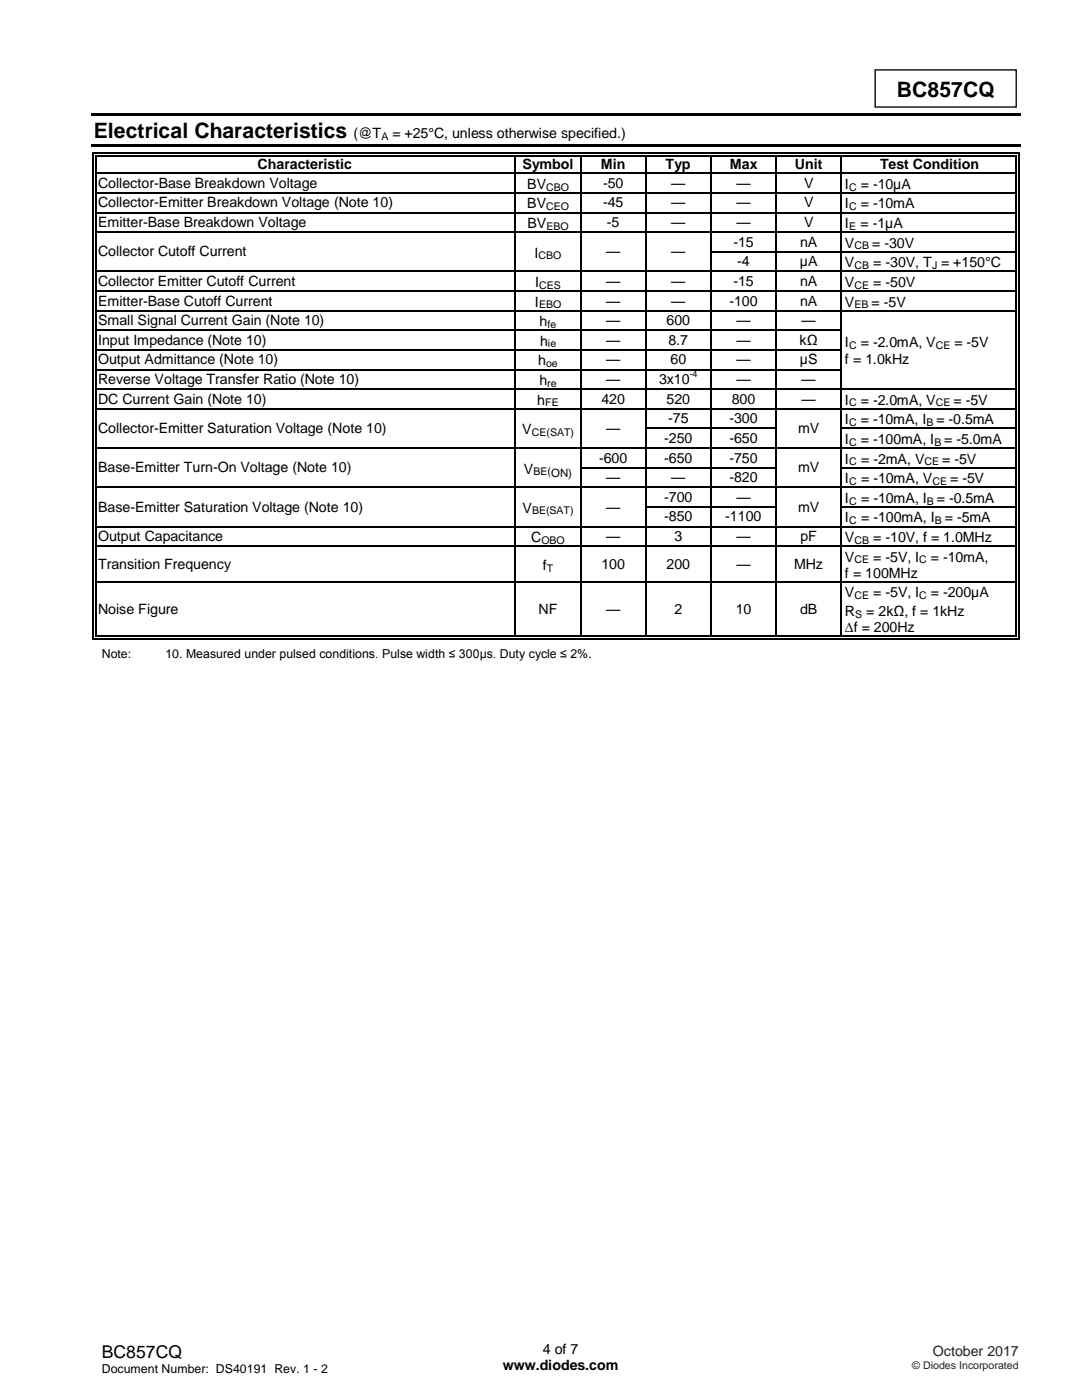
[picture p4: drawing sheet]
<svg xmlns="http://www.w3.org/2000/svg" width="216mm" height="279mm" viewBox="0 0 216 279" stroke-linecap="round" stroke-linejoin="round" font-family="sans-serif">
<defs><g id="words">
<g font-size="4.2">
<text x="179" y="19.3">BC857CQ</text>
<text x="18.7" y="27.5">Electrical Characteristics</text>
</g>
<text font-size="3.5" x="20.3" y="270.9">BC857CQ</text>
<g font-size="2.8">
<text x="70.5" y="27.5">(@T</text>
<text x="78.3" y="27.5">= +25°C, unless otherwise specified.)</text>
<text x="51.4" y="33.7">Characteristic</text>
<text x="104.2" y="33.7">Symbol</text>
<text x="119.9" y="33.7">Min</text>
<text x="132.8" y="33.7">Typ</text>
<text x="145.6" y="33.7">Max</text>
<text x="158.6" y="33.7">Unit</text>
<text x="175.6" y="33.7">Test Condition</text>
<text x="19.6" y="37.5">Collector-Base Breakdown Voltage</text>
<text x="19.6" y="41.4">Collector-Emitter Breakdown Voltage (Note 10)</text>
<text x="105.2" y="37.7">BV</text>
<text x="105.2" y="41.6">BV</text>
<text x="120.3" y="37.5">-50</text>
<text x="120.3" y="41.4">-45</text>
<text x="133.9" y="37.5">—</text>
<text x="133.9" y="41.4">—</text>
<text x="146.9" y="37.5">—</text>
<text x="146.9" y="41.4">—</text>
<text x="160.4" y="37.5">V</text>
<text x="160.4" y="41.4">V</text>
<text x="168.6" y="37.7">I</text>
<text x="168.6" y="41.6">I</text>
<text x="171.7" y="37.7">= -10µA</text>
<text x="171.7" y="41.6">= -10mA</text>
<text x="19.6" y="45.3">Emitter-Base Breakdown Voltage</text>
<text x="105.2" y="45.5">BV</text>
<text x="121.1" y="45.3">-5</text>
<text x="133.9" y="45.3">—</text>
<text x="146.9" y="45.3">—</text>
<text x="160.4" y="45.3">V</text>
<text x="168.6" y="45.5">I</text>
<text x="171.7" y="45.5">= -1µA</text>
<text x="19.6" y="51.2">Collector Cutoff Current</text>
<text x="106.7" y="51.4">I</text>
<text x="120.9" y="51.2">—</text>
<text x="133.9" y="51.2">—</text>
<text x="146.3" y="49.2">-15</text>
<text x="147.1" y="53.2">-4</text>
<text x="159.6" y="53.2">µA</text>
<text x="159.6" y="49.2">nA</text>
<text x="168.6" y="49.4">V</text>
<text x="168.6" y="53.3">V</text>
<text x="174" y="49.4">= -30V</text>
<text x="174.2" y="53.3">= -30V, T = +150°C</text>
<text x="19.6" y="57.1">Collector Emitter Cutoff Current</text>
<text x="106.8" y="57.2">I</text>
<text x="120.9" y="57.1">—</text>
<text x="133.9" y="57.1">—</text>
<text x="146.3" y="57.1">-15</text>
<text x="159.6" y="57.1">nA</text>
<text x="168.6" y="57.2">V</text>
<text x="174.2" y="57.2">= -50V</text>
<text x="19.6" y="61">Emitter-Base Cutoff Current</text>
<text x="19.6" y="64.9">Small Signal Current Gain (Note 10)</text>
<text x="106.7" y="61.2">I</text>
<text x="107.7" y="65.1">h</text>
<text x="120.9" y="61">—</text>
<text x="120.9" y="64.9">—</text>
<text x="133" y="64.9">600</text>
<text x="133.9" y="61">—</text>
<text x="145.5" y="61">-100</text>
<text x="146.9" y="64.9">—</text>
<text x="159.6" y="61">nA</text>
<text x="159.9" y="64.9">—</text>
<text x="168.6" y="61.2">V</text>
<text x="173.9" y="61.2">= -5V</text>
<text x="19.6" y="68.8">Input Impedance (Note 10)</text>
<text x="107.8" y="69">h</text>
<text x="120.9" y="68.8">—</text>
<text x="133.4" y="68.8">8.7</text>
<text x="146.9" y="68.8">—</text>
<text x="159.5" y="68.8">kΩ</text>
<text x="168.6" y="69.3">I</text>
<text x="171.7" y="69.3">= -2.0mA, V</text>
<text x="190.5" y="69.3">= -5V</text>
<text x="19.6" y="72.7">Output Admittance (Note 10)</text>
<text x="19.6" y="76.7">Reverse Voltage Transfer Ratio (Note 10)</text>
<text x="107.4" y="72.9">h</text>
<text x="107.6" y="76.8">h</text>
<text x="120.9" y="72.7">—</text>
<text x="120.9" y="76.7">—</text>
<text x="131.5" y="76.7">3x10</text>
<text x="133.8" y="72.7">60</text>
<text x="146.9" y="72.7">—</text>
<text x="146.9" y="76.7">—</text>
<text x="159.6" y="72.7">µS</text>
<text x="159.9" y="76.7">—</text>
<text x="168.6" y="72.6">f = 1.0kHz</text>
<text x="19.6" y="80.6">DC Current Gain (Note 10)</text>
<text x="107.2" y="80.7">h</text>
<text x="120" y="80.6">420</text>
<text x="133" y="80.6">520</text>
<text x="146" y="80.6">800</text>
<text x="159.9" y="80.6">—</text>
<text x="168.6" y="80.7">I</text>
<text x="171.7" y="80.7">= -2.0mA, V</text>
<text x="190.2" y="80.7">= -5V</text>
<text x="19.6" y="86.5">Collector-Emitter Saturation Voltage (Note 10)</text>
<text x="104.2" y="86.6">V</text>
<text x="120.9" y="86.5">—</text>
<text x="132.5" y="88.4">-250</text>
<text x="133.3" y="84.5">-75</text>
<text x="145.5" y="84.5">-300</text>
<text x="145.5" y="88.4">-650</text>
<text x="159.3" y="86.5">mV</text>
<text x="168.6" y="84.7">I</text>
<text x="168.6" y="88.6">I</text>
<text x="171.7" y="84.7">= -10mA, I</text>
<text x="171.7" y="88.6">= -100mA, I</text>
<text x="186.9" y="84.7">= -0.5mA</text>
<text x="188.4" y="88.6">= -5.0mA</text>
<text x="19.6" y="94.3">Base-Emitter Turn-On Voltage (Note 10)</text>
<text x="104.5" y="94.5">V</text>
<text x="119.5" y="92.3">-600</text>
<text x="132.5" y="92.3">-650</text>
<text x="145.5" y="92.3">-750</text>
<text x="159.3" y="94.3">mV</text>
<text x="168.6" y="92.5">I</text>
<text x="171.8" y="92.5">= -2mA, V</text>
<text x="188" y="92.5">= -5V</text>
<text x="120.9" y="96.2">—</text>
<text x="132.5" y="100.2">-700</text>
<text x="133.9" y="96.2">—</text>
<text x="145.5" y="96.2">-820</text>
<text x="146.9" y="100.2">—</text>
<text x="168.6" y="96.4">I</text>
<text x="168.6" y="100.3">I</text>
<text x="171.8" y="96.4">= -10mA, V</text>
<text x="171.8" y="100.3">= -10mA, I</text>
<text x="186.9" y="100.3">= -0.5mA</text>
<text x="189.6" y="96.4">= -5V</text>
<text x="19.6" y="102.1">Base-Emitter Saturation Voltage (Note 10)</text>
<text x="104.2" y="102.3">V</text>
<text x="120.9" y="102.1">—</text>
<text x="132.5" y="104.1">-850</text>
<text x="144.7" y="104.1">-1100</text>
<text x="159.3" y="102.1">mV</text>
<text x="168.6" y="104.2">I</text>
<text x="171.8" y="104.2">= -100mA, I</text>
<text x="188.5" y="104.2">= -5mA</text>
<text x="19.6" y="108">Output Capacitance</text>
<text x="19.6" y="113.5">Transition Frequency</text>
<text x="106" y="108.2">C</text>
<text x="108.3" y="113.7">f</text>
<text x="120" y="113.5">100</text>
<text x="120.9" y="108">—</text>
<text x="133" y="113.5">200</text>
<text x="134.6" y="108">3</text>
<text x="146.9" y="108">—</text>
<text x="146.9" y="113.5">—</text>
<text x="158.4" y="113.5">MHz</text>
<text x="159.7" y="108">pF</text>
<text x="168.6" y="108.2">V</text>
<text x="168.6" y="112.1">V</text>
<text x="174.2" y="108.2">= -10V, f = 1.0MHz</text>
<text x="174.2" y="112.1">= -5V, I</text>
<text x="185.8" y="112.1">= -10mA,</text>
<text x="168.6" y="115.4">f = 100MHz</text>
<text x="168.6" y="119.2">V</text>
<text x="174.2" y="119.2">= -5V, I</text>
<text x="185.8" y="119.2">= -200µA</text>
<text x="19.6" y="122.5">Noise Figure</text>
<text x="107.5" y="122.5">NF</text>
<text x="120.9" y="122.5">—</text>
<text x="134.6" y="122.5">2</text>
<text x="146.8" y="122.5">10</text>
<text x="159.6" y="122.5">dB</text>
<text x="168.6" y="122.9">R</text>
<text x="172.8" y="122.9">= 2kΩ, f = 1kHz</text>
<text x="168.6" y="126.2">∆f = 200Hz</text>
<text x="100.3" y="273.5">www.diodes.com</text>
<text x="108.3" y="270.3">4 of 7</text>
</g>
<text font-size="2.8" fill="#231f20" x="186.1" y="270.6">October 2017</text>
<g font-size="2.5">
<text x="20.3" y="131.3">Note:</text>
<text x="33" y="131.3">10. Measured under pulsed conditions. Pulse width ≤ 300µs. Duty cycle ≤ 2%.</text>
<text x="20.3" y="274">Document Number: DS40191 Rev. 1 - 2</text>
</g>
<g font-size="2.1">
<text x="76.1" y="27.9">A</text>
<text x="109" y="38">CBO</text>
<text x="109" y="41.9">CEO</text>
<text x="169.4" y="38">C</text>
<text x="169.4" y="41.9">C</text>
<text x="109" y="45.9">EBO</text>
<text x="169.4" y="45.9">E</text>
<text x="107.5" y="51.7">CBO</text>
<text x="170.5" y="49.7">CB</text>
<text x="170.5" y="53.7">CB</text>
<text x="186" y="53.7">J</text>
<text x="107.6" y="57.6">CES</text>
<text x="170.5" y="57.6">CE</text>
<text x="107.6" y="61.5">EBO</text>
<text x="109.2" y="65.4">fe</text>
<text x="170.5" y="61.5">EB</text>
<text x="109.3" y="69.3">ie</text>
<text x="169.4" y="69.7">C</text>
<text x="186.7" y="69.7">CE</text>
<text x="108.9" y="73.2">oe</text>
<text x="109.2" y="77.2">re</text>
<text x="108.8" y="81.1">FE</text>
<text x="169.4" y="81.1">C</text>
<text x="186.7" y="81.1">CE</text>
<text x="106.1" y="87">CE(SAT)</text>
<text x="169.4" y="85">C</text>
<text x="169.4" y="88.9">C</text>
<text x="184.9" y="85">B</text>
<text x="186.4" y="88.9">B</text>
<text x="106.5" y="94.9">BE(ON)</text>
<text x="169.4" y="92.9">C</text>
<text x="184.5" y="92.9">CE</text>
<text x="169.4" y="96.7">C</text>
<text x="169.4" y="100.7">C</text>
<text x="185" y="100.7">B</text>
<text x="186.1" y="96.7">CE</text>
<text x="106.2" y="102.6">BE(SAT)</text>
<text x="169.4" y="104.6">C</text>
<text x="186.5" y="104.6">B</text>
<text x="108" y="108.5">OBO</text>
<text x="170.5" y="108.5">CB</text>
<text x="170.5" y="112.4">CE</text>
<text x="183.4" y="112.4">C</text>
<text x="109.1" y="114.1">T</text>
<text x="170.5" y="119.6">CE</text>
<text x="183.4" y="119.6">C</text>
<text x="170.6" y="123.2">S</text>
</g>
<text font-size="2.1" fill="#231f20" x="182" y="273.2">© Diodes Incorporated</text>
<text font-size="1.8" x="137.6" y="75.3">-4</text>
</g></defs>
<path d="M174.6 14h28.2v7.4h-28.2z" fill="none" stroke="#000" stroke-width=".26"/>
<g fill="#000">
<path d="M18.2 22.7h185.6v.5h-185.6z" fill-rule="evenodd"/>
<path d="M18.2 28.8h185.6v.5h-185.6z" fill-rule="evenodd"/>
<path d="M18.5 30.4h.2v.8h-.2z" fill-rule="evenodd"/>
<path d="M18.5 30.4h.7v.3h-.7z" fill-rule="evenodd"/>
<path d="M18.5 34.5h.2v.2h-.2z" fill-rule="evenodd"/>
<path d="M18.5 38.4h.2v.2h-.2z" fill-rule="evenodd"/>
<path d="M19 30.9h.2v.3h-.2z" fill-rule="evenodd"/>
<path d="M19 30.9h.2v.3h-.2z" fill-rule="evenodd"/>
<path d="M19 34.5h.2v.2h-.2z" fill-rule="evenodd"/>
<path d="M19 38.4h.2v.2h-.2z" fill-rule="evenodd"/>
<path d="M102.7 31.2h.3z" fill-rule="evenodd"/>
<path d="M102.7 30.4h.8v.3h-.8z" fill-rule="evenodd"/>
<path d="M102.7 30.9h.8v.3h-.8z" fill-rule="evenodd"/>
<path d="M102.7 34.5h.3v.2h-.3z" fill-rule="evenodd"/>
<path d="M102.7 38.4h.3v.2h-.3z" fill-rule="evenodd"/>
<path d="M115.7 31.2h.3z" fill-rule="evenodd"/>
<path d="M115.7 30.4h.8v.3h-.8z" fill-rule="evenodd"/>
<path d="M115.7 30.9h.8v.3h-.8z" fill-rule="evenodd"/>
<path d="M115.7 34.5h.3v.2h-.3z" fill-rule="evenodd"/>
<path d="M115.7 38.4h.3v.2h-.3z" fill-rule="evenodd"/>
<path d="M128.7 31.2h.3z" fill-rule="evenodd"/>
<path d="M128.7 30.4h.8v.3h-.8z" fill-rule="evenodd"/>
<path d="M128.7 30.9h.8v.3h-.8z" fill-rule="evenodd"/>
<path d="M128.7 34.5h.3v.2h-.3z" fill-rule="evenodd"/>
<path d="M128.7 38.4h.3v.2h-.3z" fill-rule="evenodd"/>
<path d="M141.7 31.2h.3z" fill-rule="evenodd"/>
<path d="M141.7 30.4h.8v.3h-.8z" fill-rule="evenodd"/>
<path d="M141.7 30.9h.8v.3h-.8z" fill-rule="evenodd"/>
<path d="M141.7 34.5h.3v.2h-.3z" fill-rule="evenodd"/>
<path d="M141.7 38.4h.3v.2h-.3z" fill-rule="evenodd"/>
<path d="M154.8 31.2h.2z" fill-rule="evenodd"/>
<path d="M154.8 30.4h.7v.3h-.7z" fill-rule="evenodd"/>
<path d="M154.8 30.9h.7v.3h-.7z" fill-rule="evenodd"/>
<path d="M154.8 34.5h.2v.2h-.2z" fill-rule="evenodd"/>
<path d="M154.8 38.4h.2v.2h-.2z" fill-rule="evenodd"/>
<path d="M167.8 31.2h.2z" fill-rule="evenodd"/>
<path d="M167.8 30.4h.7v.3h-.7z" fill-rule="evenodd"/>
<path d="M167.8 30.9h.7v.3h-.7z" fill-rule="evenodd"/>
<path d="M167.8 34.5h.2v.2h-.2z" fill-rule="evenodd"/>
<path d="M167.8 38.4h.2v.2h-.2z" fill-rule="evenodd"/>
<path d="M202.6 30.4h.8v.3h-.8z" fill-rule="evenodd"/>
<path d="M202.6 30.9h.3v.3h-.3z" fill-rule="evenodd"/>
<path d="M202.6 30.9h.3v.3h-.3z" fill-rule="evenodd"/>
<path d="M202.6 34.5h.3v.2h-.3z" fill-rule="evenodd"/>
<path d="M202.6 38.4h.3v.2h-.3z" fill-rule="evenodd"/>
<path d="M203.2 30.4h.2v.8h-.2z" fill-rule="evenodd"/>
<path d="M203.2 34.5h.2v.2h-.2z" fill-rule="evenodd"/>
<path d="M203.2 38.4h.2v.2h-.2z" fill-rule="evenodd"/>
<path d="M18.5 42.3h.2v.3h-.2z" fill-rule="evenodd"/>
<path d="M18.5 46.2h.2v.2h-.2z" fill-rule="evenodd"/>
<path d="M18.5 50.1h.2v.3h-.2z" fill-rule="evenodd"/>
<path d="M18.5 54h.2v.3h-.2z" fill-rule="evenodd"/>
<path d="M18.5 58h.2v.2h-.2z" fill-rule="evenodd"/>
<path d="M19 42.3h.2v.3h-.2z" fill-rule="evenodd"/>
<path d="M19 46.2h.2v.2h-.2z" fill-rule="evenodd"/>
<path d="M19 50.1h.2v.3h-.2z" fill-rule="evenodd"/>
<path d="M19 54h.2v.3h-.2z" fill-rule="evenodd"/>
<path d="M19 58h.2v.2h-.2z" fill-rule="evenodd"/>
<path d="M102.7 42.3h.3v.3h-.3z" fill-rule="evenodd"/>
<path d="M102.7 46.2h.3v.2h-.3z" fill-rule="evenodd"/>
<path d="M102.7 50.1h.3v.3h-.3z" fill-rule="evenodd"/>
<path d="M102.7 54h.3v.3h-.3z" fill-rule="evenodd"/>
<path d="M102.7 58h.3v.2h-.3z" fill-rule="evenodd"/>
<path d="M115.7 42.3h.3v.3h-.3z" fill-rule="evenodd"/>
<path d="M115.7 46.2h.3v.2h-.3z" fill-rule="evenodd"/>
<path d="M115.7 50.1h.3v.3h-.3z" fill-rule="evenodd"/>
<path d="M115.7 54h.3v.3h-.3z" fill-rule="evenodd"/>
<path d="M115.7 58h.3v.2h-.3z" fill-rule="evenodd"/>
<path d="M128.7 42.3h.3v.3h-.3z" fill-rule="evenodd"/>
<path d="M128.7 46.2h.3v.2h-.3z" fill-rule="evenodd"/>
<path d="M128.7 50.1h.3v.3h-.3z" fill-rule="evenodd"/>
<path d="M128.7 54h.3v.3h-.3z" fill-rule="evenodd"/>
<path d="M128.7 58h.3v.2h-.3z" fill-rule="evenodd"/>
<path d="M141.7 42.3h.3v.3h-.3z" fill-rule="evenodd"/>
<path d="M141.7 46.2h.3v.2h-.3z" fill-rule="evenodd"/>
<path d="M141.7 50.1h.3v.3h-.3z" fill-rule="evenodd"/>
<path d="M141.7 54h.3v.3h-.3z" fill-rule="evenodd"/>
<path d="M141.7 58h.3v.2h-.3z" fill-rule="evenodd"/>
<path d="M154.8 42.3h.2v.3h-.2z" fill-rule="evenodd"/>
<path d="M154.8 46.2h.2v.2h-.2z" fill-rule="evenodd"/>
<path d="M154.8 50.1h.2v.3h-.2z" fill-rule="evenodd"/>
<path d="M154.8 54h.2v.3h-.2z" fill-rule="evenodd"/>
<path d="M154.8 58h.2v.2h-.2z" fill-rule="evenodd"/>
<path d="M167.8 42.3h.2v.3h-.2z" fill-rule="evenodd"/>
<path d="M167.8 46.2h.2v.2h-.2z" fill-rule="evenodd"/>
<path d="M167.8 50.1h.2v.3h-.2z" fill-rule="evenodd"/>
<path d="M167.8 54h.2v.3h-.2z" fill-rule="evenodd"/>
<path d="M167.8 58h.2v.2h-.2z" fill-rule="evenodd"/>
<path d="M202.6 42.3h.3v.3h-.3z" fill-rule="evenodd"/>
<path d="M202.6 46.2h.3v.2h-.3z" fill-rule="evenodd"/>
<path d="M202.6 50.1h.3v.3h-.3z" fill-rule="evenodd"/>
<path d="M202.6 54h.3v.3h-.3z" fill-rule="evenodd"/>
<path d="M202.6 58h.3v.2h-.3z" fill-rule="evenodd"/>
<path d="M203.2 42.3h.2v.3h-.2z" fill-rule="evenodd"/>
<path d="M203.2 46.2h.2v.2h-.2z" fill-rule="evenodd"/>
<path d="M203.2 50.1h.2v.3h-.2z" fill-rule="evenodd"/>
<path d="M203.2 54h.2v.3h-.2z" fill-rule="evenodd"/>
<path d="M203.2 58h.2v.2h-.2z" fill-rule="evenodd"/>
<path d="M18.5 61.9h.2v.2h-.2z" fill-rule="evenodd"/>
<path d="M18.5 65.8h.2v.2h-.2z" fill-rule="evenodd"/>
<path d="M18.5 69.7h.2v.2h-.2z" fill-rule="evenodd"/>
<path d="M18.5 73.6h.2v.3h-.2z" fill-rule="evenodd"/>
<path d="M18.5 77.5h.2v.3h-.2z" fill-rule="evenodd"/>
<path d="M19 61.9h.2v.2h-.2z" fill-rule="evenodd"/>
<path d="M19 65.8h.2v.2h-.2z" fill-rule="evenodd"/>
<path d="M19 69.7h.2v.2h-.2z" fill-rule="evenodd"/>
<path d="M19 73.6h.2v.3h-.2z" fill-rule="evenodd"/>
<path d="M19 77.5h.2v.3h-.2z" fill-rule="evenodd"/>
<path d="M102.7 61.9h.3v.2h-.3z" fill-rule="evenodd"/>
<path d="M102.7 65.8h.3v.2h-.3z" fill-rule="evenodd"/>
<path d="M102.7 69.7h.3v.2h-.3z" fill-rule="evenodd"/>
<path d="M102.7 73.6h.3v.3h-.3z" fill-rule="evenodd"/>
<path d="M102.7 77.5h.3v.3h-.3z" fill-rule="evenodd"/>
<path d="M115.7 61.9h.3v.2h-.3z" fill-rule="evenodd"/>
<path d="M115.7 65.8h.3v.2h-.3z" fill-rule="evenodd"/>
<path d="M115.7 69.7h.3v.2h-.3z" fill-rule="evenodd"/>
<path d="M115.7 73.6h.3v.3h-.3z" fill-rule="evenodd"/>
<path d="M115.7 77.5h.3v.3h-.3z" fill-rule="evenodd"/>
<path d="M128.7 61.9h.3v.2h-.3z" fill-rule="evenodd"/>
<path d="M128.7 65.8h.3v.2h-.3z" fill-rule="evenodd"/>
<path d="M128.7 69.7h.3v.2h-.3z" fill-rule="evenodd"/>
<path d="M128.7 73.6h.3v.3h-.3z" fill-rule="evenodd"/>
<path d="M128.7 77.5h.3v.3h-.3z" fill-rule="evenodd"/>
<path d="M141.7 61.9h.3v.2h-.3z" fill-rule="evenodd"/>
<path d="M141.7 65.8h.3v.2h-.3z" fill-rule="evenodd"/>
<path d="M141.7 69.7h.3v.2h-.3z" fill-rule="evenodd"/>
<path d="M141.7 73.6h.3v.3h-.3z" fill-rule="evenodd"/>
<path d="M141.7 77.5h.3v.3h-.3z" fill-rule="evenodd"/>
<path d="M154.8 61.9h.2v.2h-.2z" fill-rule="evenodd"/>
<path d="M154.8 65.8h.2v.2h-.2z" fill-rule="evenodd"/>
<path d="M154.8 69.7h.2v.2h-.2z" fill-rule="evenodd"/>
<path d="M154.8 73.6h.2v.3h-.2z" fill-rule="evenodd"/>
<path d="M154.8 77.5h.2v.3h-.2z" fill-rule="evenodd"/>
<path d="M167.8 61.9h.2v.2h-.2z" fill-rule="evenodd"/>
<path d="M167.8 65.8h.2v.2h-.2z" fill-rule="evenodd"/>
<path d="M167.8 69.7h.2v.2h-.2z" fill-rule="evenodd"/>
<path d="M167.8 73.6h.2v.3h-.2z" fill-rule="evenodd"/>
<path d="M167.8 77.5h.2v.3h-.2z" fill-rule="evenodd"/>
<path d="M202.6 61.9h.3v.2h-.3z" fill-rule="evenodd"/>
<path d="M202.6 65.8h.3v.2h-.3z" fill-rule="evenodd"/>
<path d="M202.6 69.7h.3v.2h-.3z" fill-rule="evenodd"/>
<path d="M202.6 73.6h.3v.3h-.3z" fill-rule="evenodd"/>
<path d="M202.6 77.5h.3v.3h-.3z" fill-rule="evenodd"/>
<path d="M203.2 61.9h.2v.2h-.2z" fill-rule="evenodd"/>
<path d="M203.2 65.8h.2v.2h-.2z" fill-rule="evenodd"/>
<path d="M203.2 69.7h.2v.2h-.2z" fill-rule="evenodd"/>
<path d="M203.2 73.6h.2v.3h-.2z" fill-rule="evenodd"/>
<path d="M203.2 77.5h.2v.3h-.2z" fill-rule="evenodd"/>
<path d="M18.5 81.5h.2v.2h-.2z" fill-rule="evenodd"/>
<path d="M18.5 85.4h.2v.2h-.2z" fill-rule="evenodd"/>
<path d="M18.5 89.3h.2v.3h-.2z" fill-rule="evenodd"/>
<path d="M18.5 93.2h.2v.2h-.2z" fill-rule="evenodd"/>
<path d="M18.5 97.1h.2v.3h-.2z" fill-rule="evenodd"/>
<path d="M19 81.5h.2v.2h-.2z" fill-rule="evenodd"/>
<path d="M19 85.4h.2v.2h-.2z" fill-rule="evenodd"/>
<path d="M19 89.3h.2v.3h-.2z" fill-rule="evenodd"/>
<path d="M19 93.2h.2v.2h-.2z" fill-rule="evenodd"/>
<path d="M19 97.1h.2v.3h-.2z" fill-rule="evenodd"/>
<path d="M102.7 81.5h.3v.2h-.3z" fill-rule="evenodd"/>
<path d="M102.7 85.4h.3v.2h-.3z" fill-rule="evenodd"/>
<path d="M102.7 89.3h.3v.3h-.3z" fill-rule="evenodd"/>
<path d="M102.7 93.2h.3v.2h-.3z" fill-rule="evenodd"/>
<path d="M102.7 97.1h.3v.3h-.3z" fill-rule="evenodd"/>
<path d="M115.7 81.5h.3v.2h-.3z" fill-rule="evenodd"/>
<path d="M115.7 85.4h.3v.2h-.3z" fill-rule="evenodd"/>
<path d="M115.7 89.3h.3v.3h-.3z" fill-rule="evenodd"/>
<path d="M115.7 93.2h.3v.2h-.3z" fill-rule="evenodd"/>
<path d="M115.7 97.1h.3v.3h-.3z" fill-rule="evenodd"/>
<path d="M128.7 81.5h.3v.2h-.3z" fill-rule="evenodd"/>
<path d="M128.7 85.4h.3v.2h-.3z" fill-rule="evenodd"/>
<path d="M128.7 89.3h.3v.3h-.3z" fill-rule="evenodd"/>
<path d="M128.7 93.2h.3v.2h-.3z" fill-rule="evenodd"/>
<path d="M128.7 97.1h.3v.3h-.3z" fill-rule="evenodd"/>
<path d="M141.7 81.5h.3v.2h-.3z" fill-rule="evenodd"/>
<path d="M141.7 85.4h.3v.2h-.3z" fill-rule="evenodd"/>
<path d="M141.7 89.3h.3v.3h-.3z" fill-rule="evenodd"/>
<path d="M141.7 93.2h.3v.2h-.3z" fill-rule="evenodd"/>
<path d="M141.7 97.1h.3v.3h-.3z" fill-rule="evenodd"/>
<path d="M154.8 81.5h.2v.2h-.2z" fill-rule="evenodd"/>
<path d="M154.8 85.4h.2v.2h-.2z" fill-rule="evenodd"/>
<path d="M154.8 89.3h.2v.3h-.2z" fill-rule="evenodd"/>
<path d="M154.8 93.2h.2v.2h-.2z" fill-rule="evenodd"/>
<path d="M154.8 97.1h.2v.3h-.2z" fill-rule="evenodd"/>
<path d="M167.8 81.5h.2v.2h-.2z" fill-rule="evenodd"/>
<path d="M167.8 85.4h.2v.2h-.2z" fill-rule="evenodd"/>
<path d="M167.8 89.3h.2v.3h-.2z" fill-rule="evenodd"/>
<path d="M167.8 93.2h.2v.2h-.2z" fill-rule="evenodd"/>
<path d="M167.8 97.1h.2v.3h-.2z" fill-rule="evenodd"/>
<path d="M202.6 81.5h.3v.2h-.3z" fill-rule="evenodd"/>
<path d="M202.6 85.4h.3v.2h-.3z" fill-rule="evenodd"/>
<path d="M202.6 89.3h.3v.3h-.3z" fill-rule="evenodd"/>
<path d="M202.6 93.2h.3v.2h-.3z" fill-rule="evenodd"/>
<path d="M202.6 97.1h.3v.3h-.3z" fill-rule="evenodd"/>
<path d="M203.2 81.5h.2v.2h-.2z" fill-rule="evenodd"/>
<path d="M203.2 85.4h.2v.2h-.2z" fill-rule="evenodd"/>
<path d="M203.2 89.3h.2v.3h-.2z" fill-rule="evenodd"/>
<path d="M203.2 93.2h.2v.2h-.2z" fill-rule="evenodd"/>
<path d="M203.2 97.1h.2v.3h-.2z" fill-rule="evenodd"/>
<path d="M18.5 101h.2v.3h-.2z" fill-rule="evenodd"/>
<path d="M18.5 105h.2v.2h-.2z" fill-rule="evenodd"/>
<path d="M18.5 108.9h.2v.2h-.2z" fill-rule="evenodd"/>
<path d="M18.5 116h.2v.3h-.2z" fill-rule="evenodd"/>
<path d="M19 101h.2v.3h-.2z" fill-rule="evenodd"/>
<path d="M19 105h.2v.2h-.2z" fill-rule="evenodd"/>
<path d="M19 108.9h.2v.2h-.2z" fill-rule="evenodd"/>
<path d="M19 116h.2v.3h-.2z" fill-rule="evenodd"/>
<path d="M102.7 101h.3v.3h-.3z" fill-rule="evenodd"/>
<path d="M102.7 105h.3v.2h-.3z" fill-rule="evenodd"/>
<path d="M102.7 108.9h.3v.2h-.3z" fill-rule="evenodd"/>
<path d="M102.7 116h.3v.3h-.3z" fill-rule="evenodd"/>
<path d="M115.7 101h.3v.3h-.3z" fill-rule="evenodd"/>
<path d="M115.7 105h.3v.2h-.3z" fill-rule="evenodd"/>
<path d="M115.7 108.9h.3v.2h-.3z" fill-rule="evenodd"/>
<path d="M115.7 116h.3v.3h-.3z" fill-rule="evenodd"/>
<path d="M128.7 101h.3v.3h-.3z" fill-rule="evenodd"/>
<path d="M128.7 105h.3v.2h-.3z" fill-rule="evenodd"/>
<path d="M128.7 108.9h.3v.2h-.3z" fill-rule="evenodd"/>
<path d="M128.7 116h.3v.3h-.3z" fill-rule="evenodd"/>
<path d="M141.7 101h.3v.3h-.3z" fill-rule="evenodd"/>
<path d="M141.7 105h.3v.2h-.3z" fill-rule="evenodd"/>
<path d="M141.7 108.9h.3v.2h-.3z" fill-rule="evenodd"/>
<path d="M141.7 116h.3v.3h-.3z" fill-rule="evenodd"/>
<path d="M154.8 101h.2v.3h-.2z" fill-rule="evenodd"/>
<path d="M154.8 105h.2v.2h-.2z" fill-rule="evenodd"/>
<path d="M154.8 108.9h.2v.2h-.2z" fill-rule="evenodd"/>
<path d="M154.8 116h.2v.3h-.2z" fill-rule="evenodd"/>
<path d="M167.8 101h.2v.3h-.2z" fill-rule="evenodd"/>
<path d="M167.8 105h.2v.2h-.2z" fill-rule="evenodd"/>
<path d="M167.8 108.9h.2v.2h-.2z" fill-rule="evenodd"/>
<path d="M167.8 116h.2v.3h-.2z" fill-rule="evenodd"/>
<path d="M202.6 101h.3v.3h-.3z" fill-rule="evenodd"/>
<path d="M202.6 105h.3v.2h-.3z" fill-rule="evenodd"/>
<path d="M202.6 108.9h.3v.2h-.3z" fill-rule="evenodd"/>
<path d="M202.6 116h.3v.3h-.3z" fill-rule="evenodd"/>
<path d="M203.2 101h.2v.3h-.2z" fill-rule="evenodd"/>
<path d="M203.2 105h.2v.2h-.2z" fill-rule="evenodd"/>
<path d="M203.2 108.9h.2v.2h-.2z" fill-rule="evenodd"/>
<path d="M203.2 116h.2v.3h-.2z" fill-rule="evenodd"/>
<path d="M18.5 126.8h.2v.8h-.2z" fill-rule="evenodd"/>
<path d="M18.5 127.4h.7v.2h-.7z" fill-rule="evenodd"/>
<path d="M19 126.8h.2v.3h-.2z" fill-rule="evenodd"/>
<path d="M19 126.8h.2v.3h-.2z" fill-rule="evenodd"/>
<path d="M102.7 126.8h.8v.3h-.8z" fill-rule="evenodd"/>
<path d="M102.7 127.4h.8v.2h-.8z" fill-rule="evenodd"/>
<path d="M115.7 126.8h.8v.3h-.8z" fill-rule="evenodd"/>
<path d="M115.7 127.4h.8v.2h-.8z" fill-rule="evenodd"/>
<path d="M128.7 126.8h.8v.3h-.8z" fill-rule="evenodd"/>
<path d="M128.7 127.4h.8v.2h-.8z" fill-rule="evenodd"/>
<path d="M141.7 126.8h.8v.3h-.8z" fill-rule="evenodd"/>
<path d="M141.7 127.4h.8v.2h-.8z" fill-rule="evenodd"/>
<path d="M154.8 126.8h.7v.3h-.7z" fill-rule="evenodd"/>
<path d="M154.8 127.4h.7v.2h-.7z" fill-rule="evenodd"/>
<path d="M167.8 126.8h.7v.3h-.7z" fill-rule="evenodd"/>
<path d="M167.8 127.4h.7v.2h-.7z" fill-rule="evenodd"/>
<path d="M202.6 127.4h.8v.2h-.8z" fill-rule="evenodd"/>
<path d="M202.6 126.8h.3v.3h-.3z" fill-rule="evenodd"/>
<path d="M202.6 126.8h.3v.3h-.3z" fill-rule="evenodd"/>
<path d="M203.2 126.8h.2v.8h-.2z" fill-rule="evenodd"/>
</g>
<g fill="none" stroke="#000" stroke-width=".25">
<path d="M18.6 31.2v3.3M18.6 34.7v3.7M18.6 38.6v3.7M19.1 31.2v3.3M19.1 34.7v3.7M19.1 38.6v3.7M19.2 30.5h83.5M19.2 31h83.5M19.2 34.6h83.5M19.2 38.5h83.5M102.9 31.2v3.3M102.9 34.7v3.7"/>
<path d="M102.9 38.6v3.7M103 34.6h12.7M103 38.5h12.7M103.5 30.5h12.2M103.5 31h12.2M115.8 31.2v3.3M115.8 34.7v3.7M115.8 38.6v3.7M116 34.6h12.7M116 38.5h12.7M116.5 30.5h12.2M116.5 31h12.2"/>
<path d="M128.8 31.2v3.3M128.8 34.7v3.7M128.8 38.6v3.7M129 34.6h12.7M129 38.5h12.7M129.5 30.5h12.2M129.5 31h12.2M141.9 31.2v3.3M141.9 34.7v3.7M141.9 38.6v3.7M142 34.6h12.8M142 38.5h12.8"/>
<path d="M142.5 30.5h12.3M142.5 31h12.3M154.9 31.2v3.3M154.9 34.7v3.7M154.9 38.6v3.7M155 34.6h12.8M155 38.5h12.8M155.5 30.5h12.3M155.5 31h12.3M167.9 31.2v3.3M167.9 34.7v3.7M167.9 38.6v3.7"/>
<path d="M168 34.6h34.7M168 38.5h34.7M168.5 30.5h34.2M168.5 31h34.2M202.8 31.2v3.3M202.8 34.7v3.7M202.8 38.6v3.7M203.3 31.2v3.3M203.3 34.7v3.7M203.3 38.6v3.7M18.6 42.6v3.6M18.6 46.4v3.7"/>
<path d="M18.6 50.4v3.6M18.6 54.3v3.7M18.6 58.2v3.7M19.1 42.6v3.6M19.1 46.4v3.7M19.1 50.4v3.6M19.1 54.3v3.7M19.1 58.2v3.7M19.2 42.4h83.5M19.2 46.3h83.5M19.2 54.2h83.5M19.2 58.1h83.5"/>
<path d="M102.9 42.6v3.6M102.9 46.4v3.7M102.9 50.4v3.6M102.9 54.3v3.7M102.9 58.2v3.7M103 42.4h12.7M103 46.3h12.7M103 54.2h12.7M103 58.1h12.7M115.8 42.6v3.6M115.8 46.4v3.7M115.8 50.4v3.6"/>
<path d="M115.8 54.3v3.7M115.8 58.2v3.7M116 42.4h12.7M116 46.3h12.7M116 54.2h12.7M116 58.1h12.7M128.8 42.6v3.6M128.8 46.4v3.7M128.8 50.4v3.6M128.8 54.3v3.7M128.8 58.2v3.7M129 42.4h12.7"/>
<path d="M129 46.3h12.7M129 54.2h12.7M129 58.1h12.7M141.9 42.6v3.6M141.9 46.4v3.7M141.9 50.4v3.6M141.9 54.3v3.7M141.9 58.2v3.7M142 42.4h12.8M142 46.3h12.8M142 50.3h12.8M142 54.2h12.8"/>
<path d="M142 58.1h12.8M154.9 42.6v3.6M154.9 46.4v3.7M154.9 50.4v3.6M154.9 54.3v3.7M154.9 58.2v3.7M155 42.4h12.8M155 46.3h12.8M155 50.3h12.8M155 54.2h12.8M155 58.1h12.8M167.9 42.6v3.6"/>
<path d="M167.9 46.4v3.7M167.9 50.4v3.6M167.9 54.3v3.7M167.9 58.2v3.7M168 42.4h34.7M168 46.3h34.7M168 50.3h34.7M168 54.2h34.7M168 58.1h34.7M202.8 42.6v3.6M202.8 46.4v3.7M202.8 50.4v3.6"/>
<path d="M202.8 54.3v3.7M202.8 58.2v3.7M203.3 42.6v3.6M203.3 46.4v3.7M203.3 50.4v3.6M203.3 54.3v3.7M203.3 58.2v3.7M18.6 62.1v3.7M18.6 66v3.7M18.6 69.9v3.7M18.6 73.9v3.6M18.6 77.8v3.7"/>
<path d="M19.1 62.1v3.7M19.1 66v3.7M19.1 69.9v3.7M19.1 73.9v3.6M19.1 77.8v3.7M19.2 62h83.5M19.2 65.9h83.5M19.2 69.8h83.5M19.2 73.8h83.5M19.2 77.6h83.5M102.9 62.1v3.7M102.9 66v3.7"/>
<path d="M102.9 69.9v3.7M102.9 73.9v3.6M102.9 77.8v3.7M103 62h12.7M103 65.9h12.7M103 69.8h12.7M103 73.8h12.7M103 77.6h12.7M115.8 62.1v3.7M115.8 66v3.7M115.8 69.9v3.7M115.8 73.9v3.6"/>
<path d="M115.8 77.8v3.7M116 62h12.7M116 65.9h12.7M116 69.8h12.7M116 73.8h12.7M116 77.6h12.7M128.8 62.1v3.7M128.8 66v3.7M128.8 69.9v3.7M128.8 73.9v3.6M128.8 77.8v3.7M129 62h12.7"/>
<path d="M129 65.9h12.7M129 69.8h12.7M129 73.8h12.7M129 77.6h12.7M141.9 62.1v3.7M141.9 66v3.7M141.9 69.9v3.7M141.9 73.9v3.6M141.9 77.8v3.7M142 62h12.8M142 65.9h12.8M142 69.8h12.8"/>
<path d="M142 73.8h12.8M142 77.6h12.8M154.9 62.1v3.7M154.9 66v3.7M154.9 69.9v3.7M154.9 73.9v3.6M154.9 77.8v3.7M155 62h12.8M155 65.9h12.8M155 69.8h12.8M155 73.8h12.8M155 77.6h12.8"/>
<path d="M167.9 62.1v3.7M167.9 66v3.7M167.9 69.9v3.7M167.9 73.9v3.6M167.9 77.8v3.7M168 62h34.7M168 77.6h34.7M202.8 62.1v3.7M202.8 66v3.7M202.8 69.9v3.7M202.8 73.9v3.6M202.8 77.8v3.7"/>
<path d="M203.3 62.1v3.7M203.3 66v3.7M203.3 69.9v3.7M203.3 73.9v3.6M203.3 77.8v3.7M18.6 81.7v3.7M18.6 85.6v3.7M18.6 89.6v3.6M18.6 93.4v3.7M18.6 97.4v3.6M19.1 81.7v3.7M19.1 85.6v3.7"/>
<path d="M19.1 89.6v3.6M19.1 93.4v3.7M19.1 97.4v3.6M19.2 81.6h83.5M19.2 89.4h83.5M19.2 97.3h83.5M102.9 81.7v3.7M102.9 85.6v3.7M102.9 89.6v3.6M102.9 93.4v3.7M102.9 97.4v3.6M103 81.6h12.7"/>
<path d="M103 89.4h12.7M103 97.3h12.7M115.8 81.7v3.7M115.8 85.6v3.7M115.8 89.6v3.6M115.8 93.4v3.7M115.8 97.4v3.6M116 81.6h12.7M116 89.4h12.7M116 93.3h12.7M116 97.3h12.7M128.8 81.7v3.7"/>
<path d="M128.8 85.6v3.7M128.8 89.6v3.6M128.8 93.4v3.7M128.8 97.4v3.6M129 81.6h12.7M129 85.5h12.7M129 89.4h12.7M129 93.3h12.7M129 97.3h12.7M141.9 81.7v3.7M141.9 85.6v3.7M141.9 89.6v3.6"/>
<path d="M141.9 93.4v3.7M141.9 97.4v3.6M142 81.6h12.8M142 85.5h12.8M142 89.4h12.8M142 93.3h12.8M142 97.3h12.8M154.9 81.7v3.7M154.9 85.6v3.7M154.9 89.6v3.6M154.9 93.4v3.7M154.9 97.4v3.6"/>
<path d="M155 81.6h12.8M155 89.4h12.8M155 97.3h12.8M167.9 81.7v3.7M167.9 85.6v3.7M167.9 89.6v3.6M167.9 93.4v3.7M167.9 97.4v3.6M168 81.6h34.7M168 85.5h34.7M168 89.4h34.7M168 93.3h34.7"/>
<path d="M168 97.3h34.7M202.8 81.7v3.7M202.8 85.6v3.7M202.8 89.6v3.6M202.8 93.4v3.7M202.8 97.4v3.6M203.3 81.7v3.7M203.3 85.6v3.7M203.3 89.6v3.6M203.3 93.4v3.7M203.3 97.4v3.6M18.6 101.3v3.7"/>
<path d="M18.6 105.2v3.7M18.6 109.1v6.9M18.6 116.3v10.5M19.1 101.3v3.7M19.1 105.2v3.7M19.1 109.1v6.9M19.1 116.3v10.5M19.2 105.1h83.5M19.2 109h83.5M19.2 116.1h83.5M102.9 101.3v3.7M102.9 105.2v3.7"/>
<path d="M102.9 109.1v6.9M102.9 116.3v10.5M103 105.1h12.7M103 109h12.7M103 116.1h12.7M115.8 101.3v3.7M115.8 105.2v3.7M115.8 109.1v6.9M115.8 116.3v10.5M116 105.1h12.7M116 109h12.7M116 116.1h12.7"/>
<path d="M128.8 101.3v3.7M128.8 105.2v3.7M128.8 109.1v6.9M128.8 116.3v10.5M129 101.2h12.7M129 105.1h12.7M129 109h12.7M129 116.1h12.7M141.9 101.3v3.7M141.9 105.2v3.7M141.9 109.1v6.9M141.9 116.3v10.5"/>
<path d="M142 101.2h12.8M142 105.1h12.8M142 109h12.8M142 116.1h12.8M154.9 101.3v3.7M154.9 105.2v3.7M154.9 109.1v6.9M154.9 116.3v10.5M155 105.1h12.8M155 109h12.8M155 116.1h12.8M167.9 101.3v3.7"/>
<path d="M167.9 105.2v3.7M167.9 109.1v6.9M167.9 116.3v10.5M168 101.2h34.7M168 105.1h34.7M168 109h34.7M168 116.1h34.7M202.8 101.3v3.7M202.8 105.2v3.7M202.8 109.1v6.9M202.8 116.3v10.5M203.3 101.3v3.7"/>
<path d="M203.3 105.2v3.7M203.3 109.1v6.9M203.3 116.3v10.5M19.2 127.5h83.5M19.2 127h83.5M103.5 127.5h12.2M103.5 127h12.2M116.5 127.5h12.2M116.5 127h12.2M129.5 127.5h12.2M129.5 127h12.2M142.5 127.5h12.3"/>
<path d="M142.5 127h12.3M155.5 127.5h12.3M155.5 127h12.3M168.5 127.5h34.2M168.5 127h34.2"/>
</g>
<use href="#words"/>
</svg>
